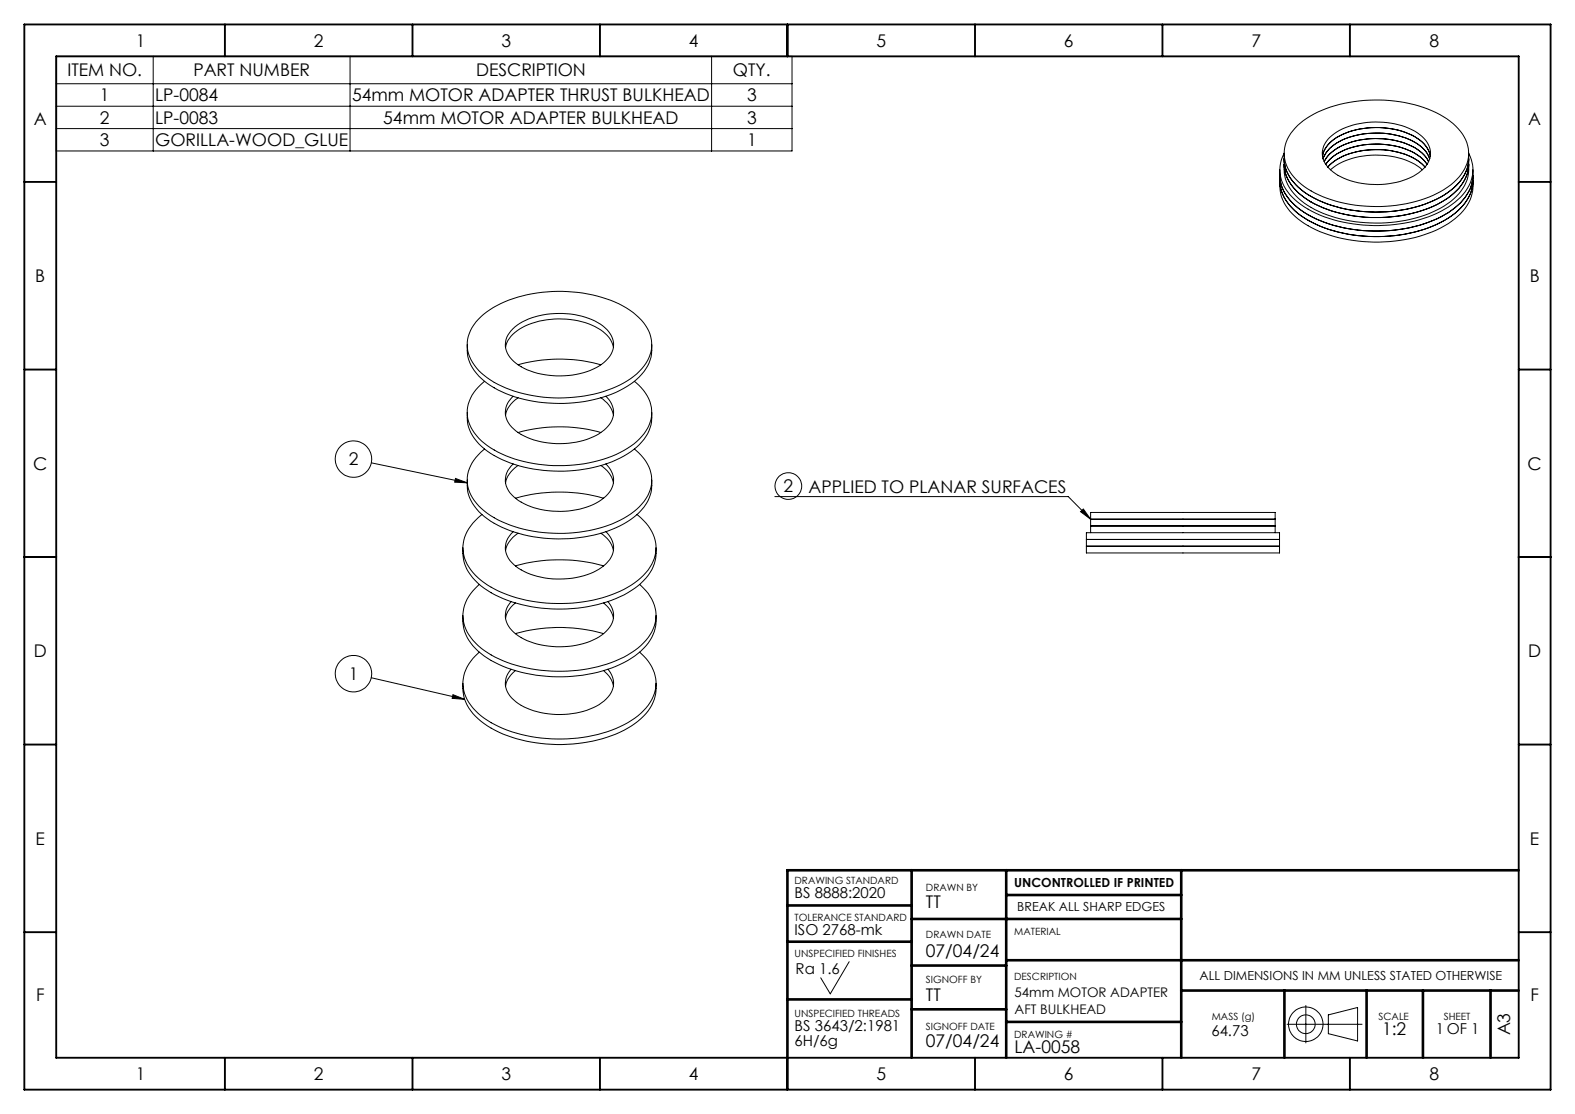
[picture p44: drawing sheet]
<svg xmlns="http://www.w3.org/2000/svg" width="420mm" height="297mm" viewBox="0 0 420 297" stroke-linecap="round" stroke-linejoin="round" font-family="sans-serif">
<defs><g id="words">
<g font-size="4.7">
<text x="36.2" y="12.4">1</text>
<text x="83.7" y="12.4">2</text>
<text x="133.7" y="12.4">3</text>
<text x="183.7" y="12.4">4</text>
<text x="233.7" y="12.4">5</text>
<text x="283.7" y="12.4">6</text>
<text x="333.7" y="12.4">7</text>
<text x="381.2" y="12.4">8</text>
<text x="18" y="20.3">ITEM NO.</text>
<text x="51.6" y="20.3">PART NUMBER</text>
<text x="126.9" y="20.3">DESCRIPTION</text>
<text x="195.4" y="20.3">QTY.</text>
<text x="26.6" y="27">1</text>
<text x="41.4" y="27">LP-0084</text>
<text x="93.9" y="27">54mm MOTOR ADAPTER THRUST BULKHEAD</text>
<text x="199.2" y="27">3</text>
<text x="9" y="33.4">A</text>
<text x="26.6" y="33">2</text>
<text x="41.4" y="33">LP-0083</text>
<text x="102.2" y="33">54mm MOTOR ADAPTER BULKHEAD</text>
<text x="199.2" y="33">3</text>
<text x="407.5" y="33.4">A</text>
<text x="26.6" y="38.9">3</text>
<text x="41.4" y="38.9">GORILLA-WOOD_GLUE</text>
<text x="199.2" y="38.9">1</text>
<text x="9.4" y="75.2">B</text>
<text x="407.9" y="75.2">B</text>
<text x="8.9" y="125.2">C</text>
<text x="93" y="124.1">2</text>
<text x="407.4" y="125.2">C</text>
<text x="208.9" y="131.2">2</text>
<text x="215.6" y="131.3">APPLIED TO PLANAR SURFACES</text>
<text x="9" y="175.2">D</text>
<text x="407.5" y="175.2">D</text>
<text x="93" y="181.3">1</text>
<text x="9.5" y="225.2">E</text>
<text x="408" y="225.2">E</text>
<text x="246.9" y="242.1">TT</text>
<text x="246.9" y="255">07/04/24</text>
<text x="9.6" y="266.9">F</text>
<text x="246.9" y="266.8">TT</text>
<text x="408.1" y="266.9">F</text>
<text x="368.5" y="275.9">1:2</text>
<text x="246.9" y="279.2">07/04/24</text>
<text x="270.5" y="280.7">LA-0058</text>
<text x="402.7" y="276.1" transform="rotate(-90 402.7 276.1)">A3</text>
<text x="36.2" y="287.9">1</text>
<text x="83.7" y="287.9">2</text>
<text x="133.7" y="287.9">3</text>
<text x="183.7" y="287.9">4</text>
<text x="233.7" y="287.9">5</text>
<text x="283.7" y="287.9">6</text>
<text x="333.7" y="287.9">7</text>
<text x="381.2" y="287.9">8</text>
</g>
<g font-size="4">
<text x="211.9" y="239.4">BS 8888:2020</text>
<text x="211.9" y="249.2">ISO 2768-mk</text>
<text x="212.2" y="259.8">Ra 1.6</text>
<text x="211.9" y="274.9">BS 3643/2:1981</text>
<text x="382.9" y="275.7">1 OF 1</text>
<text x="211.9" y="278.9">6H/6g</text>
<text x="323" y="276.2">64.73</text>
</g>
<g font-size="3.5">
<text x="270.6" y="265.9">54mm MOTOR ADAPTER</text>
<text x="270.6" y="270.4">AFT BULKHEAD</text>
</g>
<g font-size="3.3">
<text x="270.4" y="236.5">UNCONTROLLED IF PRINTED</text>
<text x="271.3" y="242.9">BREAK ALL SHARP EDGES</text>
<text x="319.9" y="261.3">ALL DIMENSIONS IN MM UNLESS STATED OTHERWISE</text>
</g>
<g font-size="2.7">
<text x="211.9" y="235.7">DRAWING STANDARD</text>
<text x="246.9" y="237.6">DRAWN BY</text>
<text x="211.9" y="245.5">TOLERANCE STANDARD</text>
<text x="246.9" y="250.2">DRAWN DATE</text>
<text x="270.4" y="249.2">MATERIAL</text>
<text x="211.9" y="255">UNSPECIFIED FINISHES</text>
<text x="246.9" y="262.2">SIGNOFF BY</text>
<text x="270.4" y="261.3">DESCRIPTION</text>
<text x="211.9" y="271.2">UNSPECIFIED THREADS</text>
<text x="246.9" y="274.5">SIGNOFF DATE</text>
<text x="323.1" y="271.9">MASS (g)</text>
<text x="367.6" y="271.9">SCALE</text>
<text x="385" y="271.9">SHEET</text>
<text x="270.4" y="276.7">DRAWING #</text>
</g>
</g></defs>
<g fill="none" stroke="#000" stroke-width=".27">
<path d="M15 15h196.2v25.2h-196.2zM40.9 15v25.2M93.3 15v25.2M189.8 15v25.2M15 22.3h196.2M15 28.3h196.2M15 34.3h196.2M346 33.4a31.2 31.2 0 0 1 20.5-6.7 32.5 32.5 0 0 1 21 6.2 9.8 9.8 0 0 1 3.7 10.6 16.6 16.6 0 0 1-10.2 9.1 39.8 39.8 0 0 1-30.4-1.1 13.7 13.7 0 0 1-8.1-9.7 9.9 9.9 0 0 1 3.5-8.4zM354.6 36.7a19.4 19.4 0 0 1 15.3-4 14.7 14.7 0 0 1 10.7 5.3 5.5 5.5 0 0 1-1.7 7.6 20.4 20.4 0 0 1-15.8 3.3 13.1 13.1 0 0 1-10-5.8 5.4 5.4 0 0 1 1.5-6.4zM341.3 46.7a12.4 12.4 0 0 0 6.6 10 39.8 39.8 0 0 0 29.3 3.7 24.1 24.1 0 0 0 13.5-7.8 9.8 9.8 0 0 0 2.1-5.9M341.3 45.3v4.4a11.5 11.5 0 0 0 5.7 9.3 36.4 36.4 0 0 0 23.5 5.4 33 33 0 0 0 17.4-6.1 11.2 11.2 0 0 0 4.9-8.6v-4.4M341.3 48.2a12.3 12.3 0 0 0 6.6 9.9 38.9 38.9 0 0 0 26.7 4.3 27.1 27.1 0 0 0 15.5-7.6 10 10 0 0 0 2.7-6.6"/>
<path d="M342.4 40.9v4.4a10.6 10.6 0 0 0 4.6 8.2 32.5 32.5 0 0 0 19.9 6 33.6 33.6 0 0 0 20-5.8 10.9 10.9 0 0 0 4.8-8.4v-4.5a9.6 9.6 0 0 1-2.2 11.8 29.4 29.4 0 0 1-17.6 7.3 38.8 38.8 0 0 1-24-4.7 12.7 12.7 0 0 1-6.6-9.5l.2-2.4zM342.4 43.8a10.7 10.7 0 0 0 4.6 8.2 31.9 31.9 0 0 0 19.9 6 33.6 33.6 0 0 0 20-5.8 10.9 10.9 0 0 0 4.8-8.4M342.4 42.3a11.7 11.7 0 0 0 6.3 9.5 37.6 37.6 0 0 0 26.2 4 24.6 24.6 0 0 0 14.7-7.8 9.2 9.2 0 0 0 2.1-5.7M352.7 41.6a8.9 8.9 0 0 1 6.1-6.1 22.5 22.5 0 0 1 19.2 1.4 7.3 7.3 0 0 1 3.4 4.7M352.8 42.3a10.2 10.2 0 0 1 6.9-5.7 21.9 21.9 0 0 1 18.9 2.2l1.6 1.6 1 1.9M353.1 43.1a11.9 11.9 0 0 1 8.5-5.6 21.6 21.6 0 0 1 17 2.8l1.6 1.6 .8 1.2M353.5 43.8a14.4 14.4 0 0 1 10.1-5.2 21.2 21.2 0 0 1 15 3.2l1.9 2M354.1 44.6a16.9 16.9 0 0 1 12.7-4.7 17.3 17.3 0 0 1 13.2 4.7M354.8 45.3a20.5 20.5 0 0 1 17.1-3.5 16 16 0 0 1 7.4 3.5M124.6 91.9a11.1 11.1 0 0 0 5.4 10.3 35.4 35.4 0 0 0 23.1 5.2 28.5 28.5 0 0 0 17.4-7 10.3 10.3 0 0 0 3.3-8.5M128.2 84.5a29.4 29.4 0 0 1 17.7-6.7 35.5 35.5 0 0 1 22.1 4.9 11.4 11.4 0 0 1 5.8 9.5 11.9 11.9 0 0 1-6.5 9.3 37.7 37.7 0 0 1-26.3 3.8 24.5 24.5 0 0 1-13.9-7.2 9.1 9.1 0 0 1 .4-12.9zM134.8 92.6a8.3 8.3 0 0 1 5.4-5.7 22.7 22.7 0 0 1 19.9 1 7.3 7.3 0 0 1 3.5 4.7"/>
<path d="M136.7 87.7a18.3 18.3 0 0 1 13.3-4.1 17.7 17.7 0 0 1 11.9 4.3 5.6 5.6 0 0 1-.8 8.7 21.3 21.3 0 0 1-17.8 2.9 12.1 12.1 0 0 1-8-5.3 5.4 5.4 0 0 1 1.4-6.5zM138.1 97.3a40.9 40.9 0 0 1 22.1 0M124.6 110a11.1 11.1 0 0 0 5.4 10.3 36.3 36.3 0 0 0 25.8 4.8 26.3 26.3 0 0 0 15.4-7.3 10.2 10.2 0 0 0 2.6-7.8M129.2 119.7a10.1 10.1 0 0 0-4.2 10.8 16 16 0 0 0 9.9 9.1 38.8 38.8 0 0 0 31.4-1.4 13.5 13.5 0 0 0 7.4-9.1 10.3 10.3 0 0 0-4.5-9.4M129.2 101.7a9.7 9.7 0 0 0-3.6 12.2 18.2 18.2 0 0 0 10.5 8.1 39 39 0 0 0 30.2-1.9 13.5 13.5 0 0 0 7.4-9.1 10.2 10.2 0 0 0-4.5-9.3M136.8 105.7a5.6 5.6 0 0 0 .8 9.2 21.6 21.6 0 0 0 22.8 .2 5.8 5.8 0 0 0 2.7-7.4l-1.5-2M138.1 115.3a40.9 40.9 0 0 1 22.1 0M138.1 106a7.4 7.4 0 0 0-3.3 4.7M160.2 106a7.2 7.2 0 0 1 3.4 4.7M99 123.4l25.6 5.3M121.5 127.6l3.1 1.1-3.4-.2zM124.6 128a11.1 11.1 0 0 0 5.4 10.3 35.1 35.1 0 0 0 23.1 5.2 29.1 29.1 0 0 0 17.4-6.9 10.4 10.4 0 0 0 3.3-8.6"/>
<path d="M128.5 137.2a10.8 10.8 0 0 0-4.8 10.9 14.7 14.7 0 0 0 8.3 9 41 41 0 0 0 34.4 0 15.1 15.1 0 0 0 8.3-9 10.1 10.1 0 0 0-3.8-10.1l-1-.8M136.8 123.7a5.6 5.6 0 0 0 .8 9.3 21.8 21.8 0 0 0 19.8 1.9 9 9 0 0 0 6.2-6.1 5.8 5.8 0 0 0-2-5.1M137.4 132.8a43.3 43.3 0 0 1 23.6 0M138.1 124.1a7.5 7.5 0 0 0-3.3 4.6M160.2 124.1a7.3 7.3 0 0 1 3.4 4.6M206.6 132.4h78.3l5.9 6M288.1 136.4l.8-.7 1.9 2.7zM290.8 138.4h49.2M123.4 146a11.3 11.3 0 0 0 4.9 10.2 35.1 35.1 0 0 0 21.6 6.2 35.4 35.4 0 0 0 19.4-5.6 12 12 0 0 0 5.6-9.3v-1.5M127.8 155.8a10.3 10.3 0 0 0-3.9 11.1 16.9 16.9 0 0 0 10.3 9.3 40.8 40.8 0 0 0 33.2-1.6 13.1 13.1 0 0 0 7.5-10.1 11 11 0 0 0-4.3-8.7M136.8 141.7a5.6 5.6 0 0 0 .8 9.3 21.8 21.8 0 0 0 19.8 1.9 9 9 0 0 0 6.2-6.1 5.8 5.8 0 0 0-2-5.1M137.4 150.9a43.3 43.3 0 0 1 23.6 0"/>
<path d="M138.1 142.2a7.2 7.2 0 0 0-3.3 4.6M160.2 142.2a7.1 7.1 0 0 1 3.4 4.6M289.7 143.8h51.5M289.7 142h51.5v5.4h-51.5zM289.7 145.6h51.5M290.8 140.2h49.2M290.8 142v-5.4h49.2v5.4M123.4 164.1a11.7 11.7 0 0 0 5.7 10.8 37.6 37.6 0 0 0 25 5.3 29.1 29.1 0 0 0 17.5-7.3 10.8 10.8 0 0 0 3.3-8.8M127.8 173.9a10.3 10.3 0 0 0-3.9 11.1 16.2 16.2 0 0 0 9.2 8.7 40.7 40.7 0 0 0 34.3-1 13.1 13.1 0 0 0 7.5-10.1 11 11 0 0 0-4.3-8.7M136.3 178.4a5.4 5.4 0 0 0 .7 8.2 20 20 0 0 0 15.6 3.6 13.8 13.8 0 0 0 10.3-5.5 5.2 5.2 0 0 0-.8-6.3M136.3 160.4a5.5 5.5 0 0 0 .7 8.2 20 20 0 0 0 15.6 3.6 13.9 13.9 0 0 0 10.3-5.6 5.2 5.2 0 0 0-.8-6.2M137.4 168.9a42.4 42.4 0 0 1 23.6 0"/>
<path d="M137.4 178.8a7.1 7.1 0 0 0-2.6 4.1M137.4 160.8a6.9 6.9 0 0 0-2.6 4M161 178.8a6.9 6.9 0 0 1 2.6 4.1M161 160.8a6.7 6.7 0 0 1 2.6 4M99 180.7l24.9 5.7M120.8 185.2l3.1 1.2-3.3-.2zM123.4 182.2a11.6 11.6 0 0 0 5.7 10.7 36.5 36.5 0 0 0 22.2 5.5 33.3 33.3 0 0 0 18.8-6.1 11.3 11.3 0 0 0 4.8-10.1M226.4 256.4l-5 8.6-2.5-4.3M343.2 273.1h20M348.2 268.1v10M354.2 270.6l7.8-2v8.9l-7.8-1.9z"/>
<circle cx="94.3" cy="122.4" r="4.8"/>
<circle cx="210.2" cy="129.6" r="3.5"/>
<circle cx="94.3" cy="179.6" r="4.8"/>
<circle cx="348.2" cy="273.1" r="2.5"/>
<circle cx="348.2" cy="273.1" r="4.6"/>
</g>
<g fill="none" stroke="#000" stroke-width=".5">
<path d="M6.5 6.5h407v284h-407zM15 15h390v267h-390zM60 6.5v8.5M110 6.5v8.5M160 6.5v8.5M210 6.5v8.5M260 6.5v8.5M310 6.5v8.5M360 6.5v8.5M6.5 48.5h8.5M405 48.5h8.5M6.5 98.5h8.5"/>
<path d="M405 98.5h8.5M6.5 148.5h8.5M405 148.5h8.5M6.5 198.5h8.5M405 198.5h8.5M6.5 248.5h8.5M405 248.5h8.5M60 282v8.5M110 282v8.5M160 282v8.5M210 282v8.5M260 282v8.5"/>
<path d="M310 282v8.5M360 282v8.5"/>
</g>
<g fill="none" stroke="#000" stroke-width=".7">
<path d="M243.1 232v50M268.3 232v50M268.3 238.6h46.7M315 232v50M405 232h-195v50M210 241.4h33.1M210 251.1h33.1M243.1 245h71.9M243.1 257.4h25.2M268.3 256h136.7M210 266.4h33.1M243.1 269.1h25.2"/>
<path d="M268.3 272.4h46.7M315 264.1h90M342.5 264.1v17.9M364.4 264.1v17.9M379.4 264.1v17.9M397.5 264.1v17.9"/>
</g>
<path d="M121.5 127.6l3.1 1.1-3.4-.2zM120.8 185.2l3.1 1.2-3.3-.2zM288.1 136.4l.8-.7 1.9 2.7z" fill="#000"/>
<use href="#words"/>
</svg>
